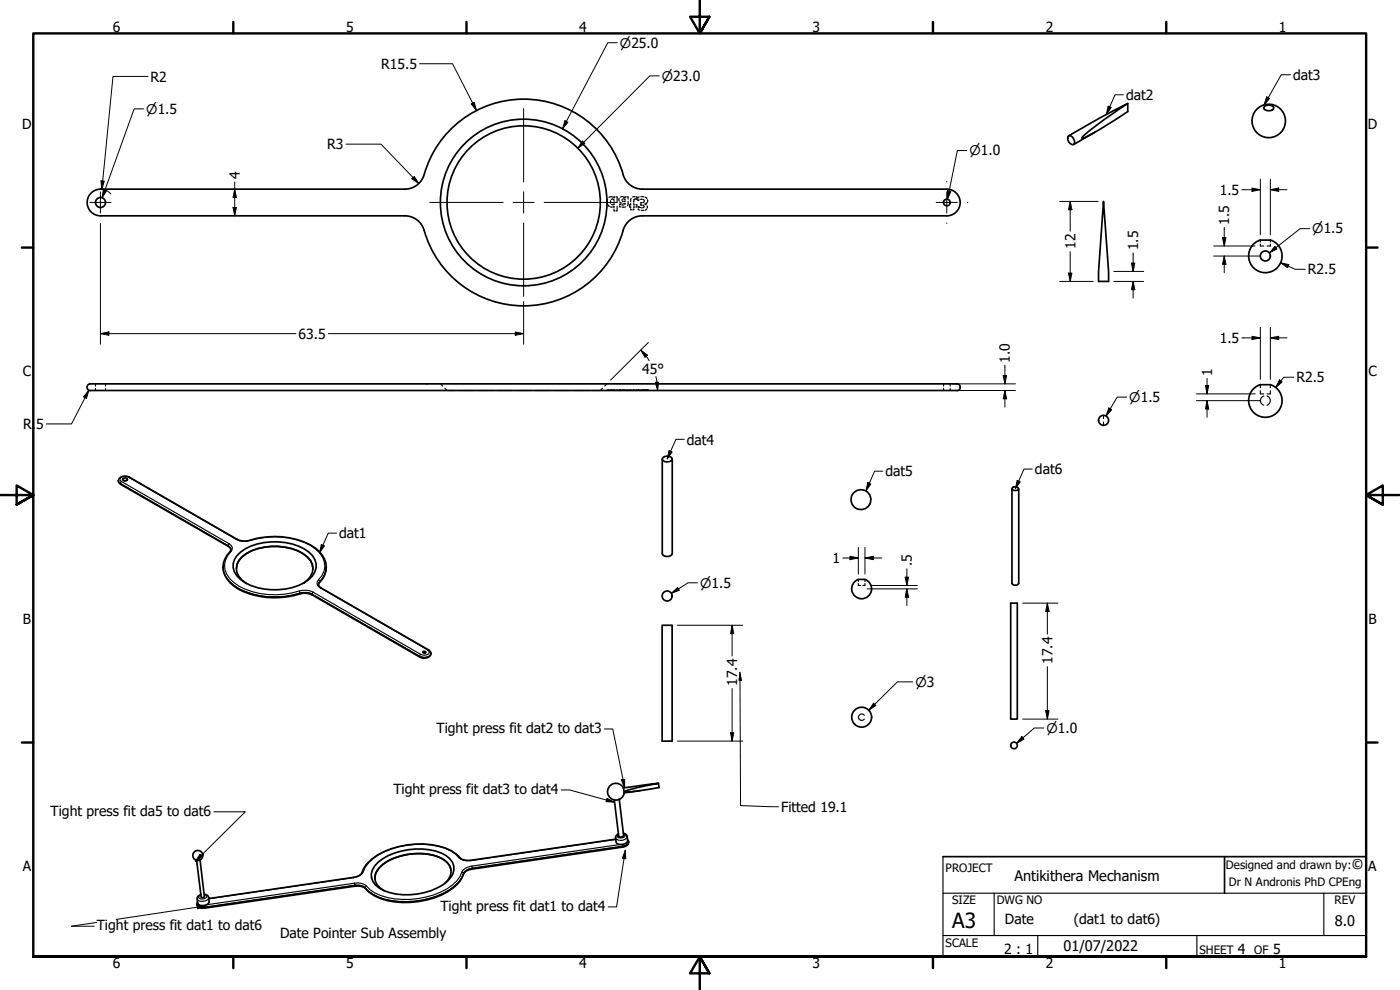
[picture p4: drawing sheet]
<svg xmlns="http://www.w3.org/2000/svg" width="420mm" height="297mm" viewBox="0 0 420 297" stroke-linecap="round" stroke-linejoin="round" font-family="sans-serif">
<defs><g id="words">
<text font-size="6.3" x="285.8" y="278.5">A3</text>
<g font-size="4.4">
<text x="405.6" y="260.7">©</text>
<text x="304.5" y="264.3">Antikithera Mechanism</text>
<text x="400.6" y="277.8">8.0</text>
<text x="319.2" y="285.4">01/07/2022</text>
</g>
<g font-size="4.2">
<text x="33.9" y="9.6">6</text>
<text x="103.8" y="9.6">5</text>
<text x="173.9" y="9.6">4</text>
<text x="243.8" y="9.6">3</text>
<text x="313.9" y="9.6">2</text>
<text x="383.8" y="9.6">1</text>
<text x="114.4" y="20.6">R15.5</text>
<text x="388.1" y="24">dat3</text>
<text x="45.2" y="24.5">R2</text>
<text x="337.9" y="30">dat2</text>
<text x="6.6" y="38.7">D</text>
<text x="410.5" y="38.7">D</text>
<text x="98.2" y="44.8">R3</text>
<text x="72" y="53.8" transform="rotate(-90 72 53.8)">4</text>
<text x="366.1" y="58.4">1.5</text>
<text x="368.9" y="67.5" transform="rotate(-90 368.9 67.5)">1.5</text>
<text x="322.7" y="74.7" transform="rotate(-90 322.7 74.7)">12</text>
<text x="341.6" y="75.1" transform="rotate(-90 341.6 75.1)">1.5</text>
<text x="392.5" y="82.3">R2.5</text>
<text x="89.6" y="101.6">63.5</text>
<text x="366.1" y="102.9">1.5</text>
<text x="6.8" y="112.9">C</text>
<text x="192.7" y="112.1">45°</text>
<text x="303.1" y="108.8" transform="rotate(-90 303.1 108.8)">1.0</text>
<text x="363.8" y="112.7" transform="rotate(-90 363.8 112.7)">1</text>
<text x="410.7" y="112.9">C</text>
<text x="389.1" y="114.7">R2.5</text>
<text x="6.9" y="128.7">R.</text>
<text x="10.8" y="128.7">5</text>
<text x="206.2" y="133.4">dat4</text>
<text x="265.8" y="142.9">dat5</text>
<text x="310.6" y="142.3">dat6</text>
<text x="101.8" y="161.5">dat1</text>
<text x="249.9" y="168.9">1</text>
<text x="273.6" y="169.9" transform="rotate(-90 273.6 169.9)">.5</text>
<text x="6.9" y="187.2">B</text>
<text x="410.7" y="187.2">B</text>
<text x="315.8" y="199.2" transform="rotate(-90 315.8 199.2)">17.4</text>
<text x="221.2" y="205.8" transform="rotate(-90 221.2 205.8)">17.4</text>
<text x="131" y="219.9">Tight press fit dat2 to dat3</text>
<text x="118.1" y="238.2">Tight press fit dat3 to dat4</text>
<text x="15.2" y="244.7">Tight press fit da5 to dat6</text>
<text x="234.4" y="243.6">Fitted 19.1</text>
<text x="6.8" y="261.4">A</text>
<text x="410.6" y="261.4">A</text>
<text x="132.2" y="273.2">Tight press fit dat1 to dat4</text>
<text x="29.1" y="279.1">Tight press fit dat1 to dat6</text>
<text x="84.1" y="281.3">Date Pointer Sub Assembly</text>
<text x="301.6" y="277.4">Date</text>
<text x="322.3" y="277.3">(dat1 to dat6)</text>
<text x="301.4" y="286.3">2 : 1</text>
<text x="371.5" y="286.2">4</text>
<text x="382.1" y="286.2">5</text>
<text x="33.9" y="290.5">6</text>
<text x="103.8" y="290.5">5</text>
<text x="173.9" y="290.5">4</text>
<text x="243.8" y="290.5">3</text>
<text x="313.9" y="290.5">2</text>
<text x="383.8" y="290.5">1</text>
</g>
<g font-size="4">
<text x="186.1" y="14.3">⌀25.0</text>
<text x="198.7" y="24.2">⌀23.0</text>
<text x="43.9" y="34.1">⌀1.5</text>
<text x="291" y="46.6">⌀1.0</text>
<text x="393.8" y="70">⌀1.5</text>
<text x="338.9" y="120.6">⌀1.5</text>
<text x="210.1" y="176.3">⌀1.5</text>
<text x="274.7" y="206.1">⌀3</text>
<text x="314.1" y="219.9">⌀1.0</text>
</g>
<g font-size="3.5">
<text x="283.8" y="261.7">PROJECT</text>
<text x="367.9" y="260.7">Designed and drawn by:</text>
<text x="368.8" y="265.7">Dr N Andronis PhD CPEng</text>
<text x="285.8" y="271.3">SIZE</text>
<text x="299.1" y="271.3">DWG NO</text>
<text x="400.5" y="271.3">REV</text>
<text x="283.8" y="284">SCALE</text>
<text x="360" y="286.2">SHEET</text>
<text x="376.4" y="286.2">OF</text>
</g>
</g></defs>
<!-- layer: Hidden (ANSI) -->
<g fill="none" stroke="#000" stroke-width=".34">
<path d="M182.4 59.8l-.1 1.2M183.5 59l-.7 .3M183.7 59.1l.3 .1M183.9 59.8h-.5M184.1 59.8l.2 .6M184.1 59.3h.2M184.6 59.1l-.3 .1M184.9 59.1h.3v1.4M185.8 59.5v.8M186.7 59.8v.4M186.8 59l-.6 .1M187 59l.3 .2"/>
<path d="M187.3 59.7h-.4M187.5 59.3h.1M187.5 59.8l.1 .3M187.9 59.1l-.3 .1M188.2 59.1h.3v.7M189.4 59.5l-.1 1M190.4 59.8l-.2 .3M190.5 59.7h.3M190.6 59l-.8 .1M190.9 59l.2 .1v.2M191.1 59.5v.3l-.2-.1M191.4 59.8v.3l.5-.1"/>
<path d="M191.9 59.1l-.5 .2v.2M192.3 59h.9M192.8 59.8h-.6M193 59.8l.3 .2M193.6 59.2l.6 .4M194.3 59.9l.1 .6M182.4 61.4l.5 .6M183.2 62.1h.6M183.3 60.2v.8M183.5 61.3l.5 .2M184 62.1l.3-.1v.4M184.3 60.9l-.2 .5"/>
<path d="M184.3 62.8v.5h.3M185.2 61.9v1.4h-.3M186 61.8v.2l.3 .1M186 60.6l.7 .3M186.3 61.4l-.3-.1v.2M186.6 61.5h.6M186.8 60.3l.4 .1M187.2 61l.4 .1-.1 .3M187.6 60.3l-.2 .2M187.7 62.1h-1M188.5 60.4l-.2 1.4M188.9 61.9l.2 .2"/>
<path d="M189.1 61.5l-.2 .2M189.1 62.1l.2 .3M189.3 61l-.2 .5M189.3 62.7v.2h.3M190.2 61.1v.4h.3M190.2 62.7v.2h-.3M190.2 60.2v.5M190.5 62.1h-.3v.3M190.8 61.5h.3v.2M191.1 61.9v.2h-.3M191.6 62v.3M191.6 62.6v.3l.3 .1"/>
<path d="M191.6 62h.1M191.6 62l.2 .1M191.9 62.2l.3 .1M192.3 61.3v.2h.4M192.4 63.1h.8M192.4 62.3h.4M192.7 60.8h-.4v.2M192.9 61.6l.3 .1M193.2 62.2l-.2 .1M193.3 61.8v.3M193.3 60.6l-.4 .2M193.3 60.2v.3"/>
<path d="M193.6 61.2h.1M193.6 61.2l.3 .2M193.8 61.1l-.2 .1M194.1 62.7l-.6 .4M194.2 61.8v.6M194.3 60.7l-.4 .3M378.2 73.2v.6h1.1M378.2 72v.6M381.3 73.2v.6h-1M381.3 72v.6M28.7 115.2v.7M28.7 116.5v.7"/>
<path d="M31.7 115.2v.7M31.7 116.5v.7M132.2 115.2l.6 .7M133.5 116.5l.7 .7h2.3M137.6 117.2h4.6M143.3 117.2h4.7M149.1 117.2h4.6M154.9 117.2h4.6M160.6 117.2h4.6M166.4 117.2h4.5M172.1 117.2h4.6M180.8 116.5l-.6 .7h-2.4"/>
<path d="M182.2 115.2l-.7 .7M182.2 117.1v.1M182.4 117h-.2M182.5 117h.4M183.2 117.1v.1M183.8 117h-.6M183.9 117h.1M183.9 117.1v.1M184 117h.3M184.3 117.1v.1M184.6 117h-.3M184.9 117h.3"/>
<path d="M185.2 117.1v.1M185.7 117.1v.1M185.8 117h-.1M185.9 117h.1M186 117.1v.1M186.1 117h.1M186.1 117.1v.1M186.3 117h-.3M186.6 117h1M186.6 117.1v.1M186.9 117h.1M186.9 117.1v.1"/>
<path d="M187.6 117.1v.1M187.6 117h.1M188 117h.5M188.5 117.1v.1M188.9 117.1v.1M189.1 117h-.2M189.1 117h.2M189.3 117.1v.1M189.6 117h-.3M189.9 117h.6M190.2 117h.1M190.2 117.1v.1"/>
<path d="M190.8 117h.3M191.1 117h.1M191.1 117.1v.1M191.4 117.1v.1M191.5 117.1v.1M191.6 117h.1M191.6 117.1v.1M192 117h-.6M192.3 117h.1M192.3 117.1v.1M192.4 117h.8M193 117h.1"/>
<path d="M193 117.1v.1M193.2 117.1v.1M193.3 117h.1M193.3 117.1v.1M193.4 117h.1M193.4 117.1v.1M193.6 117.1v.1M193.9 117h-.3M193.9 117.1v.1M194 117h-.1M194.1 117h.1M194.1 117.1v.1"/>
<path d="M194.1 117h.3M194.3 117h.1M194.3 117.1v.1M194.4 117.1v.1M283.2 115.2v.7M283.2 116.5v.7M285.2 115.2v.7M285.2 116.5v.7M378.2 115.4v1M378.2 117.2v1h1.1M379.3 118.8a1.42 1.42 0 0 0-1.1 1.4 1.42 1.42 0 0 0 1.1 1.4M380.2 118.8a1.5 1.5 0 0 1 1.1 1.4 1.5 1.5 0 0 1-1.1 1.4"/>
<path d="M381.3 115.4v1M381.3 117.2v1h-1M331.2 124.6v1M331.2 126.6v1M257.6 175.1v.6h.7M257.6 173.8v.7M259.6 175.1v.6h-.6M259.6 173.8v.7M259.4 214.6l-.5-.4h-.6l-.5 .4-.2 .6 .2 .6 .5 .3h.6l.5-.3"/>
</g>
<!-- layer: Visible (ANSI) -->
<g fill="none" stroke="#000" stroke-width=".51">
<path d="M328.7 39.6l-6.5 3.8M338.5 31.1v2.4l-3.8 2.4a48.3 48.3 0 0 1-10 5.6v-.2a81.1 81.1 0 0 1 13.8-10.2l-8 4.1-9.8 5.6M379.5 31.9a2.08 2.08 0 0 1 2.8 .3 1.28 1.28 0 0 1-1.8 1l-1.1-.4-.1-.5zM127.3 52.4a6 6 0 0 1-5.8 4.4h-91.4a4 4 0 0 0-3.9 4 4 4 0 0 0 4 4h91.3a6 6 0 0 1 5.8 4.3M127.3 52.4a31 31 0 0 1 29.9-22.7 31 31 0 0 1 29.8 22.7M187 52.4a6 6 0 0 0 5.8 4.4M192.8 56.8h91.4a4 4 0 0 1 4 4 4 4 0 0 1-4 4h-91.4M320.5 41l.3-.3a1.84 1.84 0 0 1 1.4 2.6 1.77 1.77 0 0 1-1.7-2.3zM127.3 69.1a31 31 0 0 0 29.9 22.7 31 31 0 0 0 29.8-22.7M192.8 64.8a6 6 0 0 0-5.8 4.3M331.2 60.4l1.5 21v3h-3v-3zM381.3 72a5 5 0 0 1 2.5 7.7 5 5 0 0 1-8.1 0 5 5 0 0 1 2.5-7.7h3.1"/>
<path d="M26.4 115.4l.7-.2h260.2a1 1 0 0 1 .9 1 1 1 0 0 1-.9 1h-260.2a.99 .99 0 0 1-.9-.7 .99 .99 0 0 1 .2-1.1zM381.3 115.4a5 5 0 0 1 2.5 7.7 5 5 0 0 1-8.1 0 5 5 0 0 1 2.5-7.7h3.1M198.8 137.7v28.4a1.72 1.72 0 0 0 3 0v-28.4M199 137.3a1.98 1.98 0 0 1 2.7 .3 1.6 1.6 0 0 1-1.4 1 1.6 1.6 0 0 1-1.5-.9zM36.9 143.7l.8-.3 .6 .5a.97 .97 0 0 1-1.5 .1zM37.3 144.3h.5M303.7 146.6v28.4a1.17 1.17 0 0 0 2 0v-28.4M304 146.2l1.2-.1 .4 .3 .1 .3a1.14 1.14 0 0 1-2-.2zM71 170.6a5.4 5.4 0 0 1 3-4.5 17.5 17.5 0 0 1 16.9 0 5.4 5.4 0 0 1 3 4.5M71.1 166.7a15.1 15.1 0 0 1 12.4-4.1 14.6 14.6 0 0 1 10.3 4.1 4.8 4.8 0 0 1-1.1 7.2 18.5 18.5 0 0 1-20.5 0 4.8 4.8 0 0 1-1.1-7.2zM74 175.1a5.2 5.2 0 0 1-2.9-5.7 9.7 9.7 0 0 1 8.2-5.2 16.6 16.6 0 0 1 12.9 2.9 4.4 4.4 0 0 1 0 7l-1.3 1M95.5 175.4l.9 1 32.3 18.6a1.26 1.26 0 0 1 .6 1.5 1.26 1.26 0 0 1-1.3 .9l-1 .1-1-.3-32.3-18.7a6.2 6.2 0 0 0-5.6 .2 23.3 23.3 0 0 1-17.9-2.9 6.4 6.4 0 0 1-2.1-9.2l1.1-1.4a1.05 1.05 0 0 0-.7-1.3l-32.3-18.6a1.26 1.26 0 0 1-.6-1.4 1.26 1.26 0 0 1 1.2-1h1.1l1 .3 32.3 18.6a6.2 6.2 0 0 0 5.5-.2 23.4 23.4 0 0 1 18 2.9 6.5 6.5 0 0 1 .9 10.6l-.1 .3"/>
<path d="M126.9 195.6l.3-.2 .6 .3-.5 .3zM198.7 187.6h3v34.8h-3zM303.3 181h2v34.8h-2zM185.8 239.8l1.4 10.9a.9 .9 0 0 1-1.5 .2l-1.3-10.9M187.1 236.5a2.52 2.52 0 0 0-4-.8 2.52 2.52 0 0 0 .6 4.1 2.52 2.52 0 0 0 3.6-1.9M197.6 235l.2 1.3a56 56 0 0 1-10.3 1.3l-.1-.1a56.6 56.6 0 0 1 10.2-2.5l-10.5 1.4 .2 1.5 4.9-.7M60 258l1.3 11-.4 .4-.5-.3-1.4-11M113.5 258.7a20.3 20.3 0 0 1 18.9-2.8 5.4 5.4 0 0 1 3.8 5.1 7.6 7.6 0 0 1-5 5.4 19.7 19.7 0 0 1-17.4 .1 4.5 4.5 0 0 1-.3-7.8zM184.8 251.8l-43.5 6.3a3.5 3.5 0 0 1-3.7-1.3 15.6 15.6 0 0 0-10.5-3.6 23.1 23.1 0 0 0-16.8 5.7l-1.4 2.2a2.71 2.71 0 0 1-2.9 2.2l-43.3 6.3M187.1 250a1.19 1.19 0 0 1 1.1 1l.2 1.3a2.29 2.29 0 0 1-3.3 .8 2.32 2.32 0 0 1-.1-2.5l.6-.4M188.3 252a1.2 1.2 0 0 1 .3 1.2 1.2 1.2 0 0 1-1 .8l-45.9 6.8a2.9 2.9 0 0 0-2.8 2.2 11.5 11.5 0 0 1-6.4 5.5 26.1 26.1 0 0 1-18.4 1.1 12 12 0 0 1-4.9-3.4l-1.6-.4-1.1 .1-45.2 6.6a1.68 1.68 0 0 1-2.2-1.1l.2-.7M61.3 268.3a1.32 1.32 0 0 1 1.4 1l.1 1.2a2.05 2.05 0 0 1-3.5 .5l-.1-1.3a1.32 1.32 0 0 1 1.1-1.3"/>
<path d="M133.5 265.1a4.2 4.2 0 0 0 1.9-4 4.2 4.2 0 0 0-2.8-3.5 18.3 18.3 0 0 0-18.2 2.2 4.2 4.2 0 0 0 .9 7.5M135.3 261.1a5 5 0 0 0-3.4-3.9 18.7 18.7 0 0 0-16.9 2.1 5.2 5.2 0 0 0-2.5 4.5"/>
<circle cx="380.8" cy="36.3" r="5"/>
<circle cx="30.2" cy="60.8" r="1.5"/>
<circle cx="157.2" cy="60.8" r="25"/>
<circle cx="157.2" cy="60.8" r="23"/>
<circle cx="284.2" cy="60.8" r=".99"/>
<circle cx="379.8" cy="76.8" r="1.5"/>
<circle cx="331.2" cy="126.1" r="1.5"/>
<circle cx="258.4" cy="149.9" r="2.98"/>
<circle cx="200.2" cy="178.8" r="1.5"/>
<circle cx="258.6" cy="176.7" r="2.98"/>
<circle cx="258.6" cy="215.2" r="2.98"/>
<circle cx="304.3" cy="223.7" r=".99"/>
<circle cx="59.4" cy="256.7" r="1.5"/>
</g>
<!-- layer: Visible Narrow (ANSI) -->
<g fill="none" stroke="#000" stroke-width=".34">
<path d="M35.5 144.3l.6 .7M35.5 144.2l.6 .8M36.1 145l32.3 18.7M36.2 145.3l-.1-.2 32.3 18.7M36.4 144.5l-.3 .5M36.4 144.5l32.3 18.6M38.6 143.2a2.02 2.02 0 0 0-2.6 .5l.4 .8M38.6 143.2l32.4 18.7M38.6 143.2h.3M66.9 170.2a8.9 8.9 0 0 0 6.7 7.3 24.8 24.8 0 0 0 16.4 .5M66.9 170.1a8.9 8.9 0 0 0 6.7 7.3 24.8 24.8 0 0 0 16.4 .5l-.2-.6M68.4 163.7l.5 .3 .4 .9-.1-.4-.8-.7"/>
<path d="M68.4 163.8l.1 .1M68.4 163.7v.1M68.7 163.1a1.41 1.41 0 0 1 .6 2.4M68.7 163.1l-.3 .6M69.3 165.5a5.8 5.8 0 0 0 .9 9.3 22.2 22.2 0 0 0 19.6 2.5 5.8 5.8 0 0 1 4.1 .4M69.3 165.5l-.3 .1M71 161.9a5.4 5.4 0 0 0 4.1 .3 24.1 24.1 0 0 1 18 1.4 7.7 7.7 0 0 1 4.4 6.4 8.3 8.3 0 0 1-2.3 4.6l.3 1.3 .6 .5M71.2 161.8l-.2 .1M74.9 162.1l.2 .1M90 178a4.5 4.5 0 0 1 3.6 .3v-.1M90 178a4.1 4.1 0 0 1 3.6 .2M90 178v.2"/>
<path d="M93.6 178.2l32.3 18.8M93.7 178.5l-.1-.2 32.3 18.7M93.9 177.7l-.3 .5M93.9 177.7l32.3 18.6M96.1 176.4l32.3 18.7M96.1 176.4h.3M97.9 170.2a9.9 9.9 0 0 1-2.4 5.2l.5-.9-.1 .3M97.9 170.1a6.5 6.5 0 0 1-1.9 4.4l-.5-.5M125.9 197l.1 .2M128.4 195.1l.5 .7a1.83 1.83 0 0 1-2.7 .5M128.7 195l-.3 .1M129.3 196.1a2.33 2.33 0 0 1-3.4 .9"/>
<path d="M129.3 196a2.33 2.33 0 0 1-3.4 .9l.3-.6M137.7 257.3a14.4 14.4 0 0 0-10.7-4 22.2 22.2 0 0 0-16.4 5.6l-1 1.3a3.8 3.8 0 0 1-3.6 3.1M137.7 257.3a4 4 0 0 0 3.6 .9M137.7 257.3l.4 .2M141.3 258.1v.1M141.6 259.9a3.8 3.8 0 0 0-3.6 3.1 15.8 15.8 0 0 1-10.1 6.1 23.7 23.7 0 0 1-15.4-1.2l-1.5-1a4.3 4.3 0 0 0-4.6-1.9M141.6 259.9l.1 .6M184.8 251.9l-43.5 6.3M186 253.4l-44.4 6.5M186.8 253.4l.1 .5M186.9 253.9l-45.2 6.6M187.1 250.1l.6 .6a1.62 1.62 0 0 1-2.5 .3l.4-.7"/>
<path d="M188.2 251a2.05 2.05 0 0 1-3.5 .4M188.7 252.7a1.69 1.69 0 0 1-1.8 1.2v.3M188.7 252.6a1.69 1.69 0 0 1-1.8 1.3M59.1 271.4a1.89 1.89 0 0 0 2.2 .8M59.1 271.5a1.81 1.81 0 0 0 2.2 .8M61.3 271.7v.5M61.3 268.4l.8 .5a1.44 1.44 0 0 1-2.5 .3l.7-.7M61.3 272.2l45.2-6.6-45.2 6.7M61.3 272.2v.1M61.3 272.3v.2M62.7 269.3a2.29 2.29 0 0 1-3.3 .8l-.2-.4M106 263.3l-43.3 6.3"/>
<path d="M106 263.3h.1M106.4 265l.1 .6a3.3 3.3 0 0 1 3.1 .8M106.4 265l-44.4 6.5M106.5 265.9v-.2a3.6 3.6 0 0 1 3.1 .7M109.1 261.5l-.4 .3M109.6 266.4l.1 .2M138.6 261.7l.5 .3M139.1 262a12.4 12.4 0 0 1-7.9 6.8 26.2 26.2 0 0 1-17.6 .3l-2.9-1.7-1.1-1.1 .4-.5M139.1 262v.2M141.7 260.5v.3M141.7 260.5a3.4 3.4 0 0 0-3.1 2.9 15.6 15.6 0 0 1-9.6 6.2 23.5 23.5 0 0 1-17-1.2l-2.4-2M141.7 260.5a3.2 3.2 0 0 0-2.6 1.5"/>
<path d="M141.7 260.5h.1"/>
</g>
<!-- layer: Hidden (ANSI) -->
<g fill="#000">
<circle cx="186" cy="61.3" r=".17"/>
<circle cx="187.6" cy="61.1" r=".17"/>
<circle cx="191.6" cy="62" r=".17"/>
<circle cx="134.2" cy="117.2" r=".17"/>
<circle cx="180.2" cy="117.2" r=".17"/>
<circle cx="194.3" cy="117" r=".17"/>
</g>
<!-- layer: Border (ANSI) -->
<g fill="none" stroke="#000" stroke-width=".72">
<path d="M70 6.6v3.4M140 6.6v3.4M210 0v10l-2.9-5h5.8l-2.9 5 2.9-5M280 6.6v3.4M350 6.6v3.4M6.6 74.3h3.4M410 74.3h3.4M0 148.5h10l-5-2.8v5.7l5-2.9-5 2.9M420 148.5h-10l5-2.8v5.7l-5-2.9 5 2.9M6.6 222.8h3.4M410 222.8h3.4M10 287v-277h400v277h-400h400"/>
<path d="M70 287v3.5M140 287v3.5M212.9 292l-2.9-5 2.9 5h-5.8l2.9-5v10M280 287v3.5M350 287v3.5"/>
</g>
<!-- layer: Title (ANSI) -->
<path d="M283 257h127v30h-127M367.5 257v11" fill="none" stroke="#000" stroke-width=".51"/>
<path d="M283 257v30M283 268h127M298.4 268v12.7M397.3 268v12.7M283 280.7h127M311.4 280.7v6.3M359.2 280.7v6.3" fill="none" stroke="#000" stroke-width=".34"/>
<!-- layer: Symbol (ANSI) -->
<g fill="none" stroke="#000" stroke-width=".3">
<path d="M332.6 31.9l.9 .3-1.5 2.2zM337.1 28.4h-2.5l-2.6 6M380.2 29.1l.8 .4-1.7 2zM387.3 22.4h-2.8l-5.2 9.1M200.8 135.2l.9 .4-1.5 2.1zM205.4 131.8h-2.5l-2.7 5.9M101 160h-2.5l-2.6 5.9M260.4 144.8l.9 .4-1.4 2.1zM265 141.4h-2.5l-2.6 5.9M305.3 144.1l.9 .5-1.5 2zM309.8 140.7h-2.5l-2.6 5.9M96.4 163.4l1 .4-1.5 2.1z"/>
<path d="M181.4 218.7h2.5l3.6 17.7M222 204.2h.5l-.5-2.5 .2 40 11.4 .3M168.4 237h2.5l13.5 3.7M182.2 239.6l2.2 1.1-2.5-.2zM186.5 234l1-.2v2.6zM60 256.3l.7 .7-2.1 1.4zM64.2 243.6h9.4l-15 14.8M187.7 255.1l.1 2.6-1-.2zM187.7 255.1l-2.7 17h-2.5M29.1 276.8l-7.7 1.1h6.9M59.1 271.7l2.6 .1-2.4 .9zM61.7 271.8l-26.9 4.1"/>
</g>
<g fill="#000">
<path d="M332.6 31.9l.9 .3-1.5 2.2z" fill-rule="evenodd"/>
<path d="M380.2 29.1l.8 .4-1.7 2z" fill-rule="evenodd"/>
<path d="M200.8 135.2l.9 .4-1.5 2.1z" fill-rule="evenodd"/>
<path d="M260.4 144.8l.9 .4-1.4 2.1z" fill-rule="evenodd"/>
<path d="M305.3 144.1l.9 .5-1.5 2z" fill-rule="evenodd"/>
<path d="M96.4 163.4l1 .4-1.5 2.1z" fill-rule="evenodd"/>
<path d="M222 201.7l.5 2.5h-.9z" fill-rule="evenodd"/>
<path d="M186.5 234l1-.2v2.6z" fill-rule="evenodd"/>
<path d="M60 256.3l.7 .7-2.1 1.4z" fill-rule="evenodd"/>
<path d="M182.2 239.6l2.2 1.1-2.5-.2z" fill-rule="evenodd"/>
<path d="M187.7 255.1l.1 2.6-1-.2z" fill-rule="evenodd"/>
<path d="M59.1 271.7l2.6 .1-2.4 .9z" fill-rule="evenodd"/>
</g>
<!-- layer: Dimension (ANSI) -->
<g fill="none" stroke="#000" stroke-width=".3">
<path d="M125.9 19.1h9.9l7.2 14.1M185.3 12.8h-2.9l-13.6 25.9M43.1 32.7h-2.8l-9.7 26.6M44.4 22.9h-10.5l-3.3 33.9M141.4 31.2l.9-.5 .7 2.5zM169.5 36.2l.9 .5-1.6 2zM197.9 22.8h-2.9l-21.6 21.7M30.3 54.3h1l-.7 2.5zM31 56.8l1 .4-1.4 2.1zM31.7 57.1l.6 .3M32.4 57.4l.9 .8M70.4 56.8l.6 2.5h-1.1z"/>
<path d="M70.4 54.6v10.2M103.8 43.3h10.5l11.4 11.8M123.6 53.6l.7-.7 1.4 2.2zM174.8 42.3l.7 .7-2.1 1.5zM284.4 57.2l1 .2-1 2.4zM290.2 45.2h-2.9l-2.9 14.6M372.7 56.9h5.5M375.8 56.4l2.4 .5-2.4 .5zM378.2 53.7v16.7M381.3 56.9l2.5-.5v1zM381.3 56.9h4.9M381.3 53.7v16.7"/>
<path d="M30.1 67v36.3M69.9 62.3h1.1l-.6 2.5zM318 60.4h11.6M321.2 60.4l.5 2.5h-1zM321.2 60.4v8.9M321.2 75.5v8.9M339.6 78.9h1l-.5 2.5zM340.1 75.9v5.5M364.2 73.8h12.5M364.2 76.8h14M366.9 71.3h1l-.5 2.5zM367.4 76.8l.5 2.5h-1z"/>
<path d="M367.4 68.2v5.6M367.4 76.8v5M382.6 73.9l.6 .8-2.2 1.2zM384.3 78.9l2.5 .5-.4 .9zM384.3 78.9l4.4 1.9h3M393 68.6h-2.8l-9.2 7.3M154.6 99.6l2.5 .5-2.5 .5zM157.1 90.5v12.8M318 84.4h10.1M320.7 81.9h1l-.5 2.5zM334.3 84.4h8.9M334.3 81.4h8.9"/>
<path d="M340.1 84.4l.5 2.5h-1zM340.1 84.4v5M378.2 98.2v15.6M381.3 98.2v15.6M26.7 117.1l-.7 2.4-.9-.4zM26.7 117.1l-5.2 10.1h-7.6M30.1 100.1l2.6-.5v1zM30.1 100.1h58.7M98.5 100.1h58.6M187.7 117.2h12.8M192.3 105l2 1.6-.8 .6zM192.3 105l2.5 3.2"/>
<path d="M194.6 102.8l-11.3 11.2M196.7 114.7h1l-.3 2.5zM196.8 113l.4 1.7M197.1 114.7l.3 2.5M285.8 117.2h19M285.8 115.2h19M301.1 112.7h1l-.5 2.5zM301.6 117.2l.5 2.5h-1zM301.6 109.6v5.6M301.6 117.2v5M338.1 119.2h-2.8l-3.4 5.6M359.1 118.2h17.6"/>
<path d="M361.8 115.7h1l-.6 2.5zM362.2 113.5v4.7M372.7 101.4h5.5M375.8 100.9l2.4 .5-2.4 .5zM381.3 101.4l2.5-.5v1zM381.3 101.4h4.9M384 114l.8 .6-1.9 1.7zM388.3 113.2h-3l-2.4 3.1M332.8 122.4l.8 .5-1.7 1.9zM359.1 120.2h19.1M362.2 120.2l.6 2.5h-1zM362.2 120.2v5"/>
<path d="M201.5 178l1.9-1.7 .5 .8zM209.3 174.9h-2.8l-5 3.1M252.9 167.4h4.7M255.1 166.9l2.5 .5-2.5 .5zM257.6 164.2v8M259.6 167.4l2.5-.5v1zM259.6 167.4h5M259.6 164.2v8M260.2 176.7h15.1M261.2 175.7h14.1M271.7 173.2h1l-.5 2.5zM272.2 176.7l.5 2.5h-1z"/>
<path d="M272.2 170.7v5M272.2 176.7v5M203.3 187.6h19.6M219.7 187.6l.5 2.5h-1zM219.7 187.6v9.2M306.9 181h10.6M314.3 181l.5 2.5h-1zM314.3 181v9.3M219.2 219.9h1l-.5 2.5zM219.7 206.6v15.8M262.2 211l.6 .7-2.1 1.4zM273.9 204.6h-4.6l-8.6 8.5"/>
<path d="M306.9 215.8h10.6M313.3 218.4h-2.9l-5.3 4.6M313.8 213.2h1l-.5 2.6zM314.3 200v15.8M203.3 222.4h19.6M306.7 221l.6 .8-2.2 1.2z"/>
</g>
<g fill="#000">
<path d="M141.4 31.2l.9-.5 .7 2.5z" fill-rule="evenodd"/>
<path d="M169.5 36.2l.9 .5-1.6 2z" fill-rule="evenodd"/>
<path d="M30.3 54.3h1l-.7 2.5z" fill-rule="evenodd"/>
<path d="M31 56.8l1 .4-1.4 2.1z" fill-rule="evenodd"/>
<path d="M70.4 56.8l.6 2.5h-1.1z" fill-rule="evenodd"/>
<path d="M123.6 53.6l.7-.7 1.4 2.2z" fill-rule="evenodd"/>
<path d="M174.8 42.3l.7 .7-2.1 1.5z" fill-rule="evenodd"/>
<path d="M284.4 57.2l1 .2-1 2.4z" fill-rule="evenodd"/>
<path d="M375.8 56.4l2.4 .5-2.4 .5z" fill-rule="evenodd"/>
<path d="M381.3 56.9l2.5-.5v1z" fill-rule="evenodd"/>
<path d="M69.9 62.3h1.1l-.6 2.5z" fill-rule="evenodd"/>
<path d="M321.2 60.4l.5 2.5h-1z" fill-rule="evenodd"/>
<path d="M339.6 78.9h1l-.5 2.5z" fill-rule="evenodd"/>
<path d="M366.9 71.3h1l-.5 2.5z" fill-rule="evenodd"/>
<path d="M367.4 76.8l.5 2.5h-1z" fill-rule="evenodd"/>
<path d="M382.6 73.9l.6 .8-2.2 1.2z" fill-rule="evenodd"/>
<path d="M384.3 78.9l2.5 .5-.4 .9z" fill-rule="evenodd"/>
<path d="M30.1 100.1l2.6-.5v1z" fill-rule="evenodd"/>
<path d="M320.7 81.9h1l-.5 2.5z" fill-rule="evenodd"/>
<path d="M340.1 84.4l.5 2.5h-1z" fill-rule="evenodd"/>
<path d="M26.7 117.1l-.7 2.4-.9-.4z" fill-rule="evenodd"/>
<path d="M154.6 99.6l2.5 .5-2.5 .5z" fill-rule="evenodd"/>
<path d="M192.3 105l2 1.6-.8 .6z" fill-rule="evenodd"/>
<path d="M196.7 114.7h1l-.3 2.5z" fill-rule="evenodd"/>
<path d="M301.1 112.7h1l-.5 2.5z" fill-rule="evenodd"/>
<path d="M301.6 117.2l.5 2.5h-1z" fill-rule="evenodd"/>
<path d="M361.8 115.7h1l-.6 2.5z" fill-rule="evenodd"/>
<path d="M375.8 100.9l2.4 .5-2.4 .5z" fill-rule="evenodd"/>
<path d="M381.3 101.4l2.5-.5v1z" fill-rule="evenodd"/>
<path d="M384 114l.8 .6-1.9 1.7z" fill-rule="evenodd"/>
<path d="M332.8 122.4l.8 .5-1.7 1.9z" fill-rule="evenodd"/>
<path d="M362.2 120.2l.6 2.5h-1z" fill-rule="evenodd"/>
<path d="M201.5 178l1.9-1.7 .5 .8z" fill-rule="evenodd"/>
<path d="M255.1 166.9l2.5 .5-2.5 .5z" fill-rule="evenodd"/>
<path d="M259.6 167.4l2.5-.5v1z" fill-rule="evenodd"/>
<path d="M271.7 173.2h1l-.5 2.5z" fill-rule="evenodd"/>
<path d="M272.2 176.7l.5 2.5h-1z" fill-rule="evenodd"/>
<path d="M219.7 187.6l.5 2.5h-1z" fill-rule="evenodd"/>
<path d="M314.3 181l.5 2.5h-1z" fill-rule="evenodd"/>
<path d="M219.2 219.9h1l-.5 2.5z" fill-rule="evenodd"/>
<path d="M262.2 211l.6 .7-2.1 1.4z" fill-rule="evenodd"/>
<path d="M313.8 213.2h1l-.5 2.6z" fill-rule="evenodd"/>
<path d="M306.7 221l.6 .8-2.2 1.2z" fill-rule="evenodd"/>
</g>
<!-- layer: Center Mark (ANSI) -->
<g fill="none" stroke="#000" stroke-width=".3">
<path d="M157.1 32.6v22M30.1 57.6v6.3M157.1 57.6v6.3M284.1 57.6v3.1h-3.1M284.1 54.5v.1M27 60.7h6.3M129 60.7h22M154 60.7h6.3M157.1 66.9v22M163.3 60.7h22M284.1 66.9v.1M287.3 60.7h-3.2v3.2"/>
<path d="M290.3 60.7h.1"/>
</g>
<use href="#words"/>
</svg>
